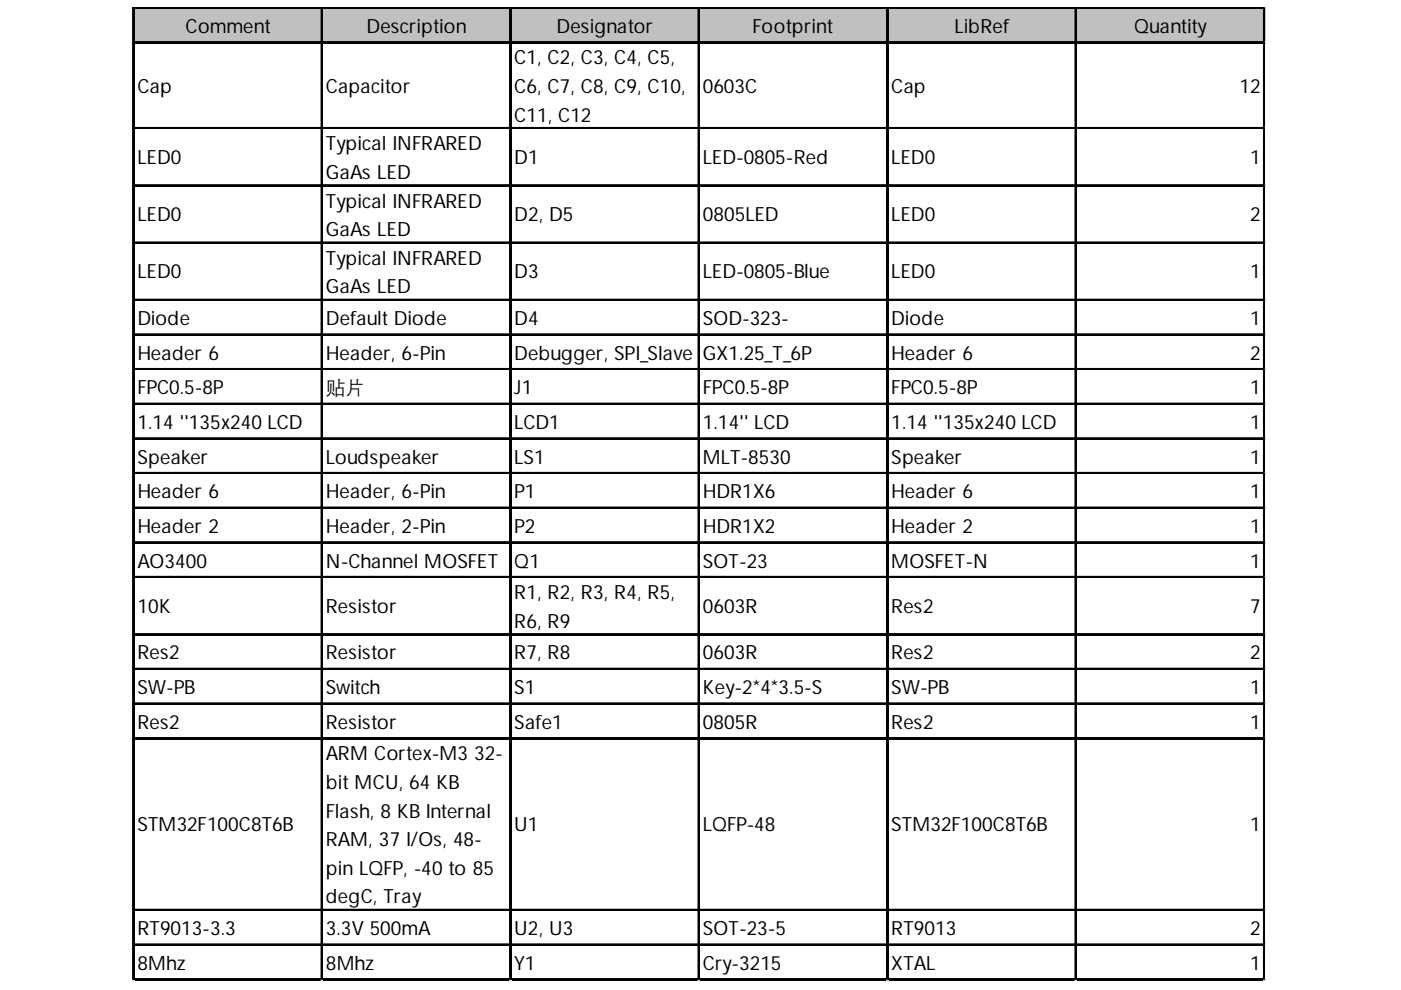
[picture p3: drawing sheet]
<svg xmlns="http://www.w3.org/2000/svg" width="297mm" height="210mm" viewBox="0 0 297 210" stroke-linecap="round" stroke-linejoin="round" font-family="sans-serif">
<defs><g id="words">
<g font-size="4.2">
<text x="39.4" y="7">Comment</text>
<text x="77.7" y="7">Description</text>
<text x="118" y="7">Designator</text>
<text x="159.6" y="7">Footprint</text>
<text x="202.4" y="7">LibRef</text>
<text x="240.4" y="7">Quantity</text>
<text x="109" y="13.7">C1, C2, C3, C4, C5,</text>
<text x="29.1" y="19.7">Cap</text>
<text x="69.1" y="19.7">Capacitor</text>
<text x="109" y="19.7">C6, C7, C8, C9, C10,</text>
<text x="149" y="19.7">0603C</text>
<text x="189" y="19.7">Cap</text>
<text x="262.8" y="19.7">12</text>
<text x="109" y="25.8">C11, C12</text>
<text x="29.1" y="34.7">LED0</text>
<text x="69.1" y="31.9">Typical INFRARED</text>
<text x="109" y="34.7">D1</text>
<text x="149" y="34.7">LED-0805-Red</text>
<text x="189" y="34.7">LED0</text>
<text x="265.1" y="34.7">1</text>
<text x="69.1" y="37.9">GaAs LED</text>
<text x="29.1" y="46.9">LED0</text>
<text x="69.1" y="44">Typical INFRARED</text>
<text x="109" y="46.9">D2, D5</text>
<text x="149" y="46.9">0805LED</text>
<text x="189" y="46.9">LED0</text>
<text x="265.1" y="46.9">2</text>
<text x="69.1" y="50.1">GaAs LED</text>
<text x="29.1" y="59">LED0</text>
<text x="69.1" y="56.1">Typical INFRARED</text>
<text x="109" y="59">D3</text>
<text x="149" y="59">LED-0805-Blue</text>
<text x="189" y="59">LED0</text>
<text x="265.1" y="59">1</text>
<text x="69.1" y="62.2">GaAs LED</text>
<text x="29.1" y="68.9">Diode</text>
<text x="69.1" y="68.9">Default Diode</text>
<text x="109" y="68.9">D4</text>
<text x="149" y="68.9">SOD-323-</text>
<text x="189" y="68.9">Diode</text>
<text x="265.1" y="68.9">1</text>
<text x="29.1" y="76.3">Header 6</text>
<text x="69.1" y="76.3">Header, 6-Pin</text>
<text x="109" y="76.3">Debugger, SPI_Slave</text>
<text x="149" y="76.3">GX1.25_T_6P</text>
<text x="189" y="76.3">Header 6</text>
<text x="265.1" y="76.3">2</text>
<text x="29.1" y="83.6">FPC0.5-8P</text>
<text x="69.1" y="83.5">贴片</text>
<text x="109" y="83.6">J1</text>
<text x="149" y="83.6">FPC0.5-8P</text>
<text x="189" y="83.6">FPC0.5-8P</text>
<text x="265.1" y="83.6">1</text>
<text x="29.1" y="91">1.14 ''135x240 LCD</text>
<text x="109" y="91">LCD1</text>
<text x="149" y="91">1.14'' LCD</text>
<text x="189" y="91">1.14 ''135x240 LCD</text>
<text x="265.1" y="91">1</text>
<text x="29.1" y="98.3">Speaker</text>
<text x="69.1" y="98.3">Loudspeaker</text>
<text x="109" y="98.3">LS1</text>
<text x="149" y="98.3">MLT-8530</text>
<text x="189" y="98.3">Speaker</text>
<text x="265.1" y="98.3">1</text>
<text x="29.1" y="105.6">Header 6</text>
<text x="69.1" y="105.6">Header, 6-Pin</text>
<text x="109" y="105.6">P1</text>
<text x="149" y="105.6">HDR1X6</text>
<text x="189" y="105.6">Header 6</text>
<text x="265.1" y="105.6">1</text>
<text x="29.1" y="113">Header 2</text>
<text x="69.1" y="113">Header, 2-Pin</text>
<text x="109" y="113">P2</text>
<text x="149" y="113">HDR1X2</text>
<text x="189" y="113">Header 2</text>
<text x="265.1" y="113">1</text>
<text x="29.1" y="120.3">AO3400</text>
<text x="69.1" y="120.3">N-Channel MOSFET</text>
<text x="109" y="120.3">Q1</text>
<text x="149" y="120.3">SOT-23</text>
<text x="189" y="120.3">MOSFET-N</text>
<text x="265.1" y="120.3">1</text>
<text x="29.1" y="129.9">10K</text>
<text x="69.1" y="129.9">Resistor</text>
<text x="109" y="127">R1, R2, R3, R4, R5,</text>
<text x="149" y="129.9">0603R</text>
<text x="189" y="129.9">Res2</text>
<text x="265.1" y="129.9">7</text>
<text x="109" y="133.1">R6, R9</text>
<text x="29.1" y="139.8">Res2</text>
<text x="69.1" y="139.8">Resistor</text>
<text x="109" y="139.8">R7, R8</text>
<text x="149" y="139.8">0603R</text>
<text x="189" y="139.8">Res2</text>
<text x="265.1" y="139.8">2</text>
<text x="29.1" y="147.2">SW-PB</text>
<text x="69.1" y="147.2">Switch</text>
<text x="109" y="147.2">S1</text>
<text x="149" y="147.2">Key-2*4*3.5-S</text>
<text x="189" y="147.2">SW-PB</text>
<text x="265.1" y="147.2">1</text>
<text x="29.1" y="154.5">Res2</text>
<text x="69.1" y="154.5">Resistor</text>
<text x="109" y="154.5">Safe1</text>
<text x="149" y="154.5">0805R</text>
<text x="189" y="154.5">Res2</text>
<text x="265.1" y="154.5">1</text>
<text x="69.1" y="161.2">ARM Cortex-M3 32-</text>
<text x="69.1" y="167.3">bit MCU, 64 KB</text>
<text x="69.1" y="173.4">Flash, 8 KB Internal</text>
<text x="29.1" y="176.2">STM32F100C8T6B</text>
<text x="69.1" y="179.4">RAM, 37 I/Os, 48-</text>
<text x="109" y="176.2">U1</text>
<text x="149" y="176.2">LQFP-48</text>
<text x="189" y="176.2">STM32F100C8T6B</text>
<text x="265.1" y="176.2">1</text>
<text x="69.1" y="185.5">pin LQFP, -40 to 85</text>
<text x="69.1" y="191.6">degC, Tray</text>
<text x="29.1" y="198.3">RT9013-3.3</text>
<text x="69.1" y="198.3">3.3V 500mA</text>
<text x="109" y="198.3">U2, U3</text>
<text x="149" y="198.3">SOT-23-5</text>
<text x="189" y="198.3">RT9013</text>
<text x="265.1" y="198.3">2</text>
<text x="29.1" y="205.6">8Mhz</text>
<text x="69.1" y="205.6">8Mhz</text>
<text x="109" y="205.6">Y1</text>
<text x="149" y="205.6">Cry-3215</text>
<text x="189" y="205.6">XTAL</text>
<text x="265.1" y="205.6">1</text>
</g>
</g></defs>
<path d="M28.4 1.8h239.9v7.4h-239.9z" fill="#c0c0c0"/>
<g fill="none" stroke="#000" stroke-width=".32">
<path d="M28.2 1.5v206.3M28.3 1.5v206.3M28.5 1.5h239.8M28.5 1.7h239.8M28.5 8.9h239.8M28.5 9h239.8M68.1 1.8v206M68.3 1.8v206M108.1 1.8v206M108.2 1.8v206M148 1.8v206M148.2 1.8v206"/>
<path d="M188 1.8v206M188.2 1.8v206M228 1.8v206M228.1 1.8v206M267.9 1.8v206M268.1 1.8v206M28.5 27.1h239.8M28.5 27.2h239.8M28.5 39.2h239.8M28.5 39.4h239.8M28.5 51.3h239.8M28.5 51.5h239.8"/>
<path d="M28.5 63.5h239.8M28.5 63.6h239.8M28.5 70.8h239.8M28.5 71h239.8M28.5 78.2h239.8M28.5 78.3h239.8M28.5 85.5h239.8M28.5 85.7h239.8M28.5 92.9h239.8M28.5 93h239.8M28.5 100.2h239.8M28.5 100.4h239.8"/>
<path d="M28.5 107.6h239.8M28.5 107.7h239.8M28.5 114.9h239.8M28.5 115.1h239.8M28.5 122.2h239.8M28.5 122.4h239.8M28.5 134.4h239.8M28.5 134.5h239.8M28.5 141.7h239.8M28.5 141.9h239.8M28.5 149.1h239.8M28.5 149.2h239.8"/>
<path d="M28.5 156.4h239.8M28.5 156.6h239.8M28.5 192.8h239.8M28.5 193h239.8M28.5 200.2h239.8M28.5 200.3h239.8M28.5 207.5h239.8M28.5 207.7h239.8"/>
</g>
<path d="M28.2 207.8v.1" fill="none" stroke="#d4d4d4" stroke-width=".32"/>
<path d="M28.2 207.8l.3 .1z" fill="#d4d4d4"/>
<path d="M68.1 207.8v.1" fill="none" stroke="#d4d4d4" stroke-width=".32"/>
<path d="M68.1 207.8l.3 .1z" fill="#d4d4d4"/>
<path d="M108.1 207.8v.1" fill="none" stroke="#d4d4d4" stroke-width=".32"/>
<path d="M108.1 207.8l.3 .1z" fill="#d4d4d4"/>
<path d="M148 207.8v.1" fill="none" stroke="#d4d4d4" stroke-width=".32"/>
<path d="M148 207.8l.4 .1z" fill="#d4d4d4"/>
<path d="M188 207.8v.1" fill="none" stroke="#d4d4d4" stroke-width=".32"/>
<path d="M188 207.8l.3 .1z" fill="#d4d4d4"/>
<path d="M228 207.8v.1" fill="none" stroke="#d4d4d4" stroke-width=".32"/>
<path d="M228 207.8l.3 .1z" fill="#d4d4d4"/>
<path d="M267.9 207.8v.1" fill="none" stroke="#d4d4d4" stroke-width=".32"/>
<path d="M267.9 207.8l.4 .1z" fill="#d4d4d4"/>
<path d="M268.3 1.5h.1" fill="none" stroke="#d4d4d4" stroke-width=".32"/>
<path d="M268.3 1.5v.3z" fill="#d4d4d4"/>
<path d="M268.3 8.9h.1" fill="none" stroke="#d4d4d4" stroke-width=".32"/>
<path d="M268.3 8.9v.3z" fill="#d4d4d4"/>
<path d="M268.3 27.1h.1" fill="none" stroke="#d4d4d4" stroke-width=".32"/>
<path d="M268.3 27.1v.3z" fill="#d4d4d4"/>
<path d="M268.3 39.2h.1" fill="none" stroke="#d4d4d4" stroke-width=".32"/>
<path d="M268.3 39.2v.3z" fill="#d4d4d4"/>
<path d="M268.3 51.3h.1" fill="none" stroke="#d4d4d4" stroke-width=".32"/>
<path d="M268.3 51.3v.4z" fill="#d4d4d4"/>
<path d="M268.3 63.5h.1" fill="none" stroke="#d4d4d4" stroke-width=".32"/>
<path d="M268.3 63.5v.3z" fill="#d4d4d4"/>
<path d="M268.3 70.8h.1" fill="none" stroke="#d4d4d4" stroke-width=".32"/>
<path d="M268.3 70.8v.3z" fill="#d4d4d4"/>
<path d="M268.3 78.2h.1" fill="none" stroke="#d4d4d4" stroke-width=".32"/>
<path d="M268.3 78.2v.3z" fill="#d4d4d4"/>
<path d="M268.3 85.5h.1" fill="none" stroke="#d4d4d4" stroke-width=".32"/>
<path d="M268.3 85.5v.3z" fill="#d4d4d4"/>
<path d="M268.3 92.9h.1" fill="none" stroke="#d4d4d4" stroke-width=".32"/>
<path d="M268.3 92.9v.3z" fill="#d4d4d4"/>
<path d="M268.3 100.2h.1" fill="none" stroke="#d4d4d4" stroke-width=".32"/>
<path d="M268.3 100.2v.3z" fill="#d4d4d4"/>
<path d="M268.3 107.6h.1" fill="none" stroke="#d4d4d4" stroke-width=".32"/>
<path d="M268.3 107.6v.3z" fill="#d4d4d4"/>
<path d="M268.3 114.9h.1" fill="none" stroke="#d4d4d4" stroke-width=".32"/>
<path d="M268.3 114.9v.3z" fill="#d4d4d4"/>
<path d="M268.3 122.2h.1" fill="none" stroke="#d4d4d4" stroke-width=".32"/>
<path d="M268.3 122.2v.4z" fill="#d4d4d4"/>
<path d="M268.3 134.4h.1" fill="none" stroke="#d4d4d4" stroke-width=".32"/>
<path d="M268.3 134.4v.3z" fill="#d4d4d4"/>
<path d="M268.3 141.7h.1" fill="none" stroke="#d4d4d4" stroke-width=".32"/>
<path d="M268.3 141.7v.3z" fill="#d4d4d4"/>
<path d="M268.3 149.1h.1" fill="none" stroke="#d4d4d4" stroke-width=".32"/>
<path d="M268.3 149.1v.3z" fill="#d4d4d4"/>
<path d="M268.3 156.4h.1" fill="none" stroke="#d4d4d4" stroke-width=".32"/>
<path d="M268.3 156.4v.3z" fill="#d4d4d4"/>
<path d="M268.3 192.8h.1" fill="none" stroke="#d4d4d4" stroke-width=".32"/>
<path d="M268.3 192.8v.3z" fill="#d4d4d4"/>
<path d="M268.3 200.2h.1" fill="none" stroke="#d4d4d4" stroke-width=".32"/>
<path d="M268.3 200.2v.3z" fill="#d4d4d4"/>
<path d="M268.3 207.5h.1" fill="none" stroke="#d4d4d4" stroke-width=".32"/>
<path d="M268.3 207.5v.3z" fill="#d4d4d4"/>
<use href="#words"/>
</svg>
